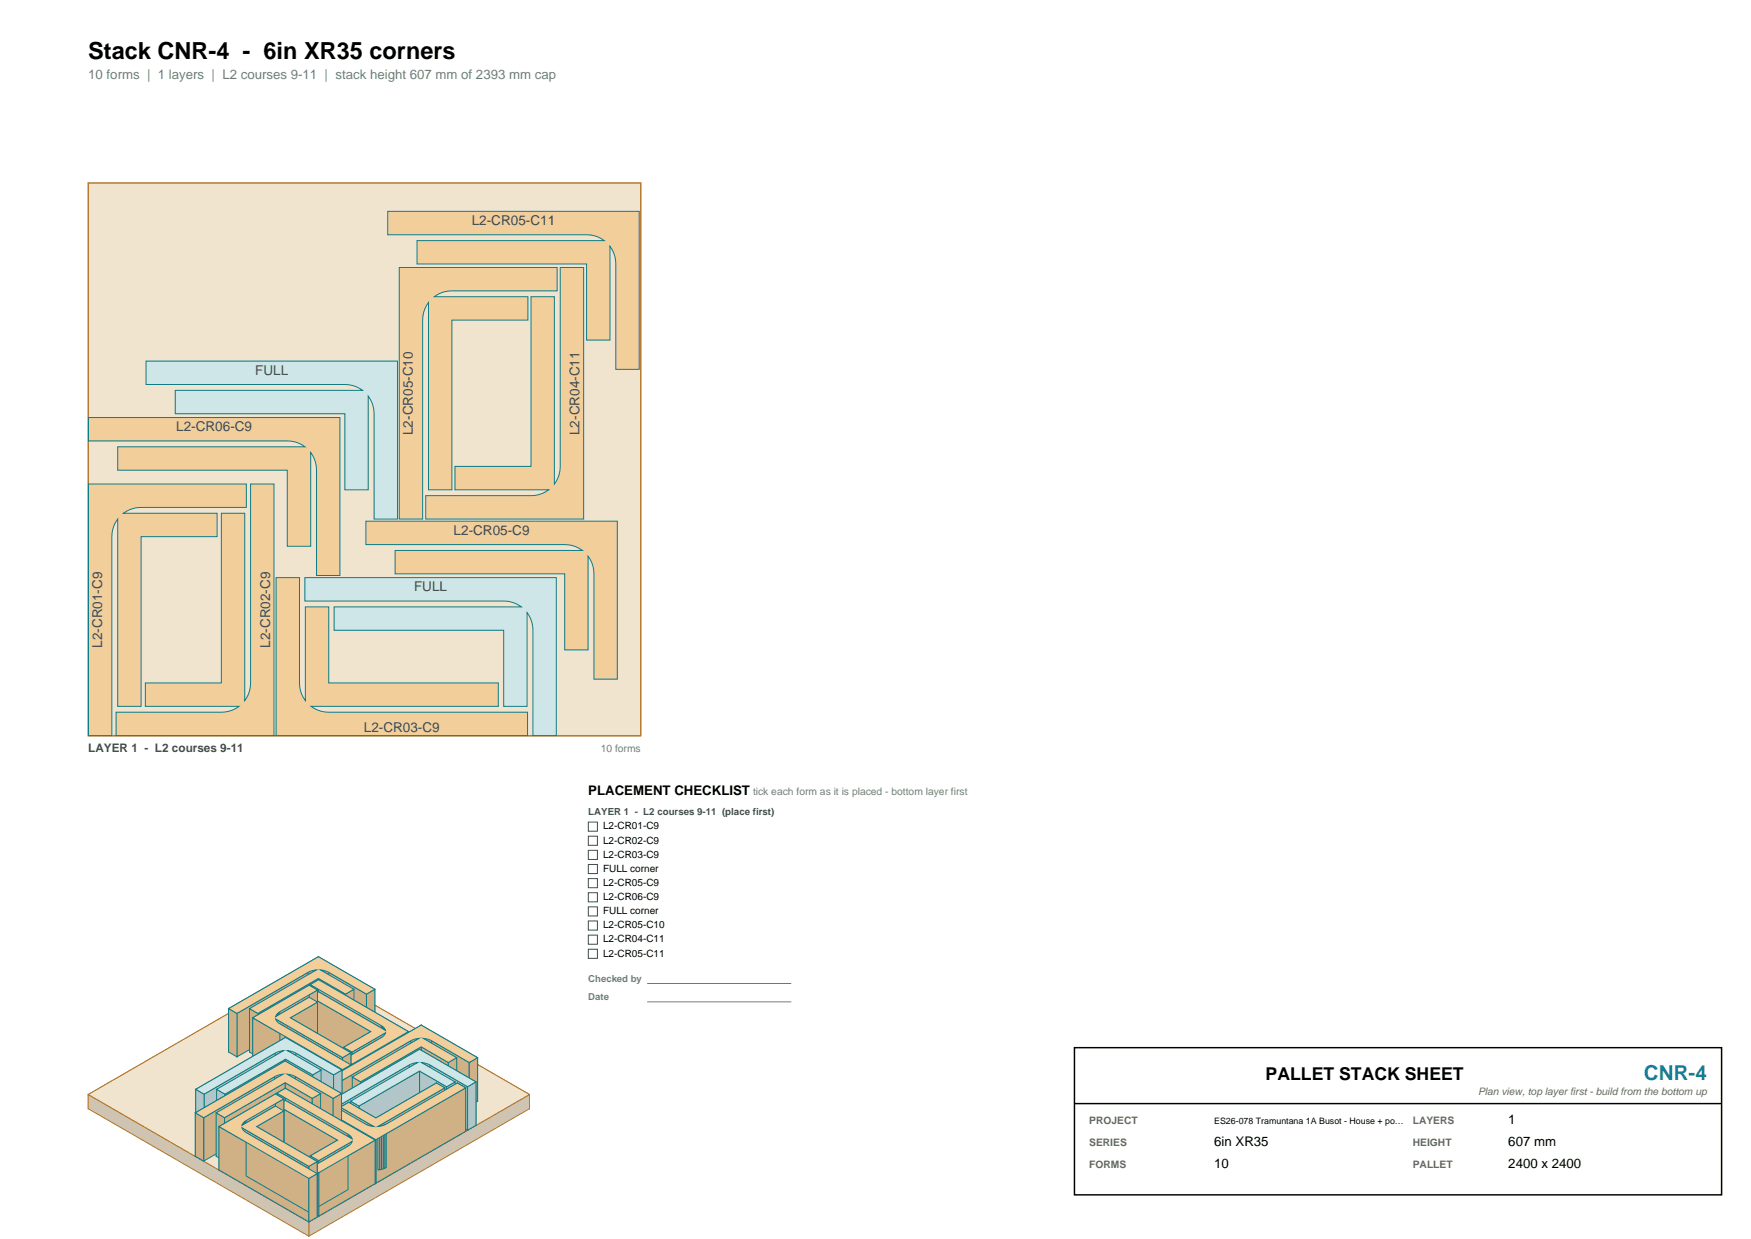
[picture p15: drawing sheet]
<svg xmlns="http://www.w3.org/2000/svg" width="420mm" height="297mm" viewBox="0 0 420 297" stroke-linecap="round" stroke-linejoin="round" font-family="sans-serif">
<defs><g id="words">
<text font-size="5.6" x="21.2" y="14.1">Stack CNR-4 - 6in XR35 corners</text>
<text font-size="4.9" fill="#1976d2" x="394.3" y="258.9">CNR-4</text>
<text font-size="4.2" x="303.6" y="258.9">PALLET STACK SHEET</text>
<text font-size="3.2" fill="#6b7c81" x="21.2" y="19.1">10 forms | 1 layers | L2 courses 9-11 | stack height 607 mm of 2393 mm cap</text>
<g font-size="3.2" fill="#3d4c50">
<text x="113.2" y="54">L2-CR05-C11</text>
<text x="61.2" y="89.8">FULL</text>
<text x="42.3" y="103.4">L2-CR06-C9</text>
<text x="99.1" y="104.3" transform="rotate(-90 99.1 104.3)">L2-CR05-C10</text>
<text x="139" y="104.3" transform="rotate(-90 139 104.3)">L2-CR04-C11</text>
<text x="108.8" y="128.2">L2-CR05-C9</text>
<text x="99.3" y="141.8">FULL</text>
<text x="24.5" y="155.3" transform="rotate(-90 24.5 155.3)">L2-CR01-C9</text>
<text x="64.8" y="155.3" transform="rotate(-90 64.8 155.3)">L2-CR02-C9</text>
<text x="87.3" y="175.4">L2-CR03-C9</text>
</g>
<g font-size="3.2">
<text x="141.1" y="190.5">PLACEMENT CHECKLIST</text>
<text x="361.8" y="269.5">1</text>
<text x="291.2" y="274.8">6in XR35</text>
<text x="361.8" y="274.8">607 mm</text>
<text x="291.2" y="280.1">10</text>
<text x="361.8" y="280.1">2400 x 2400</text>
</g>
<text font-size="2.8" fill="#3d4c50" x="21.2" y="180.3">LAYER 1 - L2 courses 9-11</text>
<g font-size="2.5" fill="#6b7c81">
<text x="144.1" y="180.3">10 forms</text>
<text x="180.6" y="190.5">tick each form as it is placed - bottom layer first</text>
</g>
<g font-size="2.5" fill="#666">
<text x="354.5" y="262.4">Plan view, top layer first - build from the bottom up</text>
<text x="261.3" y="269.5">PROJECT</text>
<text x="338.9" y="269.5">LAYERS</text>
<text x="261.3" y="274.8">SERIES</text>
<text x="338.9" y="274.8">HEIGHT</text>
<text x="261.3" y="280.1">FORMS</text>
<text x="338.9" y="280.1">PALLET</text>
</g>
<g font-size="2.4">
<text x="144.6" y="198.8">L2-CR01-C9</text>
<text x="144.6" y="202.2">L2-CR02-C9</text>
<text x="144.6" y="205.6">L2-CR03-C9</text>
<text x="144.6" y="209">FULL corner</text>
<text x="144.6" y="212.4">L2-CR05-C9</text>
<text x="144.6" y="215.8">L2-CR06-C9</text>
<text x="144.6" y="219.1">FULL corner</text>
<text x="144.6" y="222.5">L2-CR05-C10</text>
<text x="144.6" y="225.9">L2-CR04-C11</text>
<text x="144.6" y="229.3">L2-CR05-C11</text>
</g>
<text font-size="2.3" fill="#3d4c50" x="141.1" y="195.4">LAYER 1 - L2 courses 9-11 (place first)</text>
<g font-size="2.3" fill="#6b7c81">
<text x="141.1" y="235.4">Checked by</text>
<text x="141.1" y="239.8">Date</text>
</g>
<text font-size="2.1" x="291.2" y="269.5">ES26-078 Tramuntana 1A Busot - House + po…</text>
</g></defs>
<path d="M21.2 43.9h132.5v132.5h-132.5z" fill-rule="evenodd" fill="#f0e4ce" stroke="#b4762b" stroke-width=".35"/>
<g fill="#f2ce9b" stroke="#0e7c86" stroke-width=".24">
<path d="M21.2 116h37.9v5.6h-25.3a6.9 6.9 0 0 0-4.2 1.4h22.5v5.6h-18.3v40.7h-5.6v-44.9a6.9 6.9 0 0 0-1.4 4.2v47.7h-5.6z" fill-rule="evenodd"/>
<path d="M60.1 116h5.6v60.3h-37.9v-5.6h25.3a6.9 6.9 0 0 0 4.2-1.4h-22.4v-5.6h18.2v-40.7h5.6v44.9a6.9 6.9 0 0 0 1.4-4.1z" fill-rule="evenodd"/>
<path d="M66.2 138.5h5.6v25.2a6.9 6.9 0 0 0 1.4 4.2v-22.4h5.6v18.2h40.7v5.6h-44.9a6.9 6.9 0 0 0 4.2 1.4h47.7v5.6h-60.3z" fill-rule="evenodd"/>
</g>
<path d="M73.1 138.5h60.3v37.8h-5.6v-25.2a6.9 6.9 0 0 0-1.4-4.2v22.4h-5.6v-18.2h-40.7v-5.6h44.9a6.9 6.9 0 0 0-4.1-1.4h-47.8z" fill-rule="evenodd" fill="#cfe6e9" stroke="#0e7c86" stroke-width=".24"/>
<g fill="#f2ce9b" stroke="#0e7c86" stroke-width=".24">
<path d="M87.8 124.9h60.3v37.9h-5.6v-25.3a6.9 6.9 0 0 0-1.4-4.2v22.5h-5.6v-18.2h-40.7v-5.7h44.9a6.9 6.9 0 0 0-4.2-1.4h-47.7z" fill-rule="evenodd"/>
<path d="M21.2 100.1h60.3v37.9h-5.6v-25.3a6.9 6.9 0 0 0-1.4-4.2v22.4h-5.6v-18.2h-40.7v-5.6h44.9a6.9 6.9 0 0 0-4.1-1.4h-47.8z" fill-rule="evenodd"/>
</g>
<path d="M35 86.6h60.3v37.8h-5.6v-25.3a6.9 6.9 0 0 0-1.4-4.2v22.5h-5.6v-18.2h-40.7v-5.6h44.9a6.9 6.9 0 0 0-4.1-1.4h-47.8z" fill-rule="evenodd" fill="#cfe6e9" stroke="#0e7c86" stroke-width=".24"/>
<g fill="#f2ce9b" stroke="#0e7c86" stroke-width=".24">
<path d="M95.8 64.1h37.8v5.6h-25.2a6.9 6.9 0 0 0-4.2 1.4h22.4v5.6h-18.2v40.7h-5.6v-44.9a6.9 6.9 0 0 0-1.4 4.2v47.7h-5.6z" fill-rule="evenodd"/>
<path d="M134.4 64.1h5.6v60.3h-37.9v-5.6h25.3a6.9 6.9 0 0 0 4.2-1.4h-22.5v-5.6h18.3v-40.7h5.6v44.9a6.9 6.9 0 0 0 1.4-4.2z" fill-rule="evenodd"/>
<path d="M93 50.7h60.3v37.8h-5.6v-25.2a6.9 6.9 0 0 0-1.4-4.2v22.4h-5.6v-18.2h-40.7v-5.6h44.9a6.9 6.9 0 0 0-4.2-1.4h-47.7z" fill-rule="evenodd"/>
</g>
<g fill="#cec4b1" stroke="#b4762b" stroke-width=".24">
<path d="M74.1 231.8l52.9 30.6v3.4l-52.9-30.6z" fill-rule="evenodd"/>
<path d="M21.2 262.4l52.9-30.6v3.4l-52.9 30.6z" fill-rule="evenodd"/>
<path d="M74.1 292.9l52.9-30.5v3.4l-52.9 30.5z" fill-rule="evenodd"/>
<path d="M21.2 262.4l52.9 30.5v3.4l-52.9-30.5z" fill-rule="evenodd"/>
</g>
<path d="M21.2 262.4l52.9-30.6 52.9 30.6-52.9 30.5z" fill-rule="evenodd" fill="#f0e4ce" stroke="#b4762b" stroke-width=".24"/>
<g fill="#d0b185" stroke="#0e7c86" stroke-width=".24">
<path d="M75.5 232.6l.4-.1v10.4l-.4 .1z" fill-rule="evenodd"/>
<path d="M76.9 232.5l.4 .1v10.4l-.4-.1z" fill-rule="evenodd"/>
<path d="M75 232.6h.5v10.4l-.5 .1z" fill-rule="evenodd"/>
<path d="M77.3 232.6h.4v10.5l-.4-.1z" fill-rule="evenodd"/>
<path d="M74.6 232.8l.4-.2v10.5l-.4 .1z" fill-rule="evenodd"/>
<path d="M77.7 232.6l.4 .2v10.4l-.4-.1z" fill-rule="evenodd"/>
<path d="M74.2 232.9l.4-.1v10.4l-.4 .1z" fill-rule="evenodd"/>
<path d="M78.1 232.8l.4 .1v10.4l-.4-.1z" fill-rule="evenodd"/>
<path d="M73.9 233.1l.3-.2v10.4l-.3 .2z" fill-rule="evenodd"/>
<path d="M78.5 232.9l.4 .2v10.4l-.4-.2z" fill-rule="evenodd"/>
<path d="M76.4 229.3l13.5 7.8v10.5l-13.5-7.9z" fill-rule="evenodd"/>
<path d="M76.9 232.5l8 4.6v10.5l-8-4.7z" fill-rule="evenodd"/>
<path d="M54.8 241.8l21.6-12.5v10.4l-21.6 12.5z" fill-rule="evenodd"/>
<path d="M78.9 233.1l9 5.2v10.4l-9-5.2z" fill-rule="evenodd"/>
<path d="M76.4 234.5l6.5 3.8v10.4l-6.5-3.8z" fill-rule="evenodd"/>
<path d="M59.8 241.8l16.1-9.3v10.4l-16.1 9.3z" fill-rule="evenodd"/>
<path d="M82.9 238.3l2-1.2v10.5l-2 1.1z" fill-rule="evenodd"/>
<path d="M87.9 238.3l2-1.2v10.5l-2 1.1z" fill-rule="evenodd"/>
<path d="M56.8 242.9l17.1-9.8v10.4l-17.1 9.8z" fill-rule="evenodd"/>
<path d="M61.9 242.9l14.5-8.4v10.4l-14.5 8.4z" fill-rule="evenodd"/>
<path d="M59.8 241.8l2.1 1.1v10.4l-2.1-1.1z" fill-rule="evenodd"/>
<path d="M54.8 241.8l2 1.1v10.4l-2-1.1z" fill-rule="evenodd"/>
</g>
<path d="M54.8 241.8l21.6-12.5 13.5 7.8-2 1.2-9-5.2-2-.6 8 4.6-2 1.2-6.5-3.8-14.5 8.4-2.1-1.1 16.1-9.3-.4 .1-1.6 .5-17.1 9.8z" fill-rule="evenodd" fill="#f2ce9b" stroke="#0e7c86" stroke-width=".24"/>
<g fill="#d0b185" stroke="#0e7c86" stroke-width=".24">
<path d="M74.4 236l2-1.1v10.4l-2 1.1z" fill-rule="evenodd"/>
<path d="M74.4 238.9l2-1.2v10.5l-2 1.1z" fill-rule="evenodd"/>
<path d="M74.4 236l17.1 9.9v10.4l-17.1-9.9z" fill-rule="evenodd"/>
<path d="M76.4 234.9l21.6 12.4v10.4l-21.6-12.4z" fill-rule="evenodd"/>
<path d="M76.4 237.7l16.1 9.3v10.4l-16.1-9.2z" fill-rule="evenodd"/>
<path d="M74.4 238.9l14.5 8.4v10.4l-14.5-8.4z" fill-rule="evenodd"/>
<path d="M91.5 245.9l.3 .2v10.4l-.3-.2z" fill-rule="evenodd"/>
<path d="M91.8 246.1l.2 .2v10.4l-.2-.2z" fill-rule="evenodd"/>
<path d="M92 246.3l.2 .2v10.4l-.2-.2z" fill-rule="evenodd"/>
<path d="M92.2 246.5l.2 .3v10.4l-.2-.3z" fill-rule="evenodd"/>
<path d="M92.4 246.8l.1 10.6z" fill-rule="evenodd"/>
<path d="M92.5 247.6l-.1 10.6z" fill-rule="evenodd"/>
<path d="M92.4 247.8v10.4l-.2 .3v-10.4z" fill-rule="evenodd"/>
<path d="M92.2 248.1v10.4l-.2 .2v-10.4z" fill-rule="evenodd"/>
<path d="M91.8 248.5l.2-.2v10.4l-.2 .2z" fill-rule="evenodd"/>
<path d="M91.5 248.7l.3-.2v10.4l-.3 .2z" fill-rule="evenodd"/>
<path d="M82.4 251.1l6.5-3.8v10.4l-6.5 3.8z" fill-rule="evenodd"/>
<path d="M84.4 252.2l8.1-4.6v10.4l-8.1 4.6z" fill-rule="evenodd"/>
<path d="M84.4 255.1l13.6-7.8v10.4l-13.6 7.8z" fill-rule="evenodd"/>
<path d="M82.4 253.9l9.1-5.2v10.4l-9.1 5.3z" fill-rule="evenodd"/>
<path d="M82.4 251.1l2 1.1v10.4l-2-1.1z" fill-rule="evenodd"/>
<path d="M82.4 253.9l2 1.2v10.4l-2-1.1z" fill-rule="evenodd"/>
</g>
<path d="M74.4 236l2-1.1 21.6 12.4-13.6 7.8-2-1.2 9.1-5.2 .5-.4 .5-.7-8.1 4.6-2-1.1 6.5-3.8-14.5-8.4 2-1.2 16.1 9.3-.1-.2-.9-.9z" fill-rule="evenodd" fill="#f2ce9b" stroke="#0e7c86" stroke-width=".24"/>
<g fill="#d0b185" stroke="#0e7c86" stroke-width=".24">
<path d="M74.2 236.2l2 1.1v10.4l-2-1.1z" fill-rule="evenodd"/>
<path d="M74.2 239.1l2 1.1v10.4l-2-1.1z" fill-rule="evenodd"/>
<path d="M67.1 242.5l9.1-5.2v10.4l-9.1 5.2z" fill-rule="evenodd"/>
<path d="M60.6 244l13.6-7.8v10.4l-13.6 7.8z" fill-rule="evenodd"/>
<path d="M66.1 243.7l8.1-4.6v10.4l-8.1 4.6z" fill-rule="evenodd"/>
<path d="M69.6 244l6.6-3.8v10.4l-6.6 3.8z" fill-rule="evenodd"/>
<path d="M66.8 242.7l.3-.2v10.4l-.3 .2z" fill-rule="evenodd"/>
<path d="M66.6 243l.2-.3v10.4l-.2 .3z" fill-rule="evenodd"/>
<path d="M66.6 243v10.4l-.2 .2v-10.4z" fill-rule="evenodd"/>
<path d="M66.4 243.2v10.4l-.2 .3v-10.5z" fill-rule="evenodd"/>
<path d="M66.2 243.4l-.1 10.7z" fill-rule="evenodd"/>
<path d="M66.1 244.3l.1 10.6z" fill-rule="evenodd"/>
<path d="M66.2 244.5l.2 .2v10.5l-.2-.3z" fill-rule="evenodd"/>
<path d="M66.4 244.7l.2 .3v10.4l-.2-.2z" fill-rule="evenodd"/>
<path d="M66.6 245l.2 .2v10.4l-.2-.2z" fill-rule="evenodd"/>
<path d="M66.8 245.2l.3 .2v10.4l-.3-.2z" fill-rule="evenodd"/>
<path d="M69.6 244l14.6 8.4v10.4l-14.6-8.4z" fill-rule="evenodd"/>
<path d="M66.1 244.3l16.1 9.2v10.4l-16.1-9.2z" fill-rule="evenodd"/>
<path d="M60.6 244l21.6 12.4v10.4l-21.6-12.4z" fill-rule="evenodd"/>
<path d="M67.1 245.4l17.1 9.9v10.4l-17.1-9.9z" fill-rule="evenodd"/>
<path d="M82.2 253.5l2-1.1v10.4l-2 1.1z" fill-rule="evenodd"/>
<path d="M82.2 256.4l2-1.1v10.4l-2 1.1z" fill-rule="evenodd"/>
</g>
<path d="M60.6 244l13.6-7.8 2 1.1-9.1 5.2-.5 .5-.5 .7 8.1-4.6 2 1.1-6.6 3.8 14.6 8.4-2 1.1-16.1-9.2 .1 .2 .9 .9 17.1 9.9-2 1.1z" fill-rule="evenodd" fill="#f2ce9b" stroke="#0e7c86" stroke-width=".24"/>
<g fill="#d0b185" stroke="#0e7c86" stroke-width=".24">
<path d="M100.1 249l.4-.1v10.4l-.4 .1z" fill-rule="evenodd"/>
<path d="M101.5 248.9l.4 .1v10.4l-.4-.1z" fill-rule="evenodd"/>
<path d="M99.7 249h.4v10.4h-.4z" fill-rule="evenodd"/>
<path d="M101.9 249h.5v10.5l-.5-.1z" fill-rule="evenodd"/>
<path d="M99.3 249.2l.4-.2v10.4l-.4 .2z" fill-rule="evenodd"/>
<path d="M102.4 249l.4 .2v10.4l-.4-.1z" fill-rule="evenodd"/>
<path d="M98.9 249.3l.4-.1v10.4l-.4 .1z" fill-rule="evenodd"/>
<path d="M102.8 249.2l.4 .1v10.4l-.4-.1z" fill-rule="evenodd"/>
<path d="M98.5 249.5l.4-.2v10.4l-.4 .2z" fill-rule="evenodd"/>
<path d="M103.2 249.3l.3 .2v10.4l-.3-.2z" fill-rule="evenodd"/>
<path d="M101 245.7l13.6 7.8v10.4l-13.6-7.8z" fill-rule="evenodd"/>
<path d="M101.5 248.9l8 4.6v10.4l-8-4.6z" fill-rule="evenodd"/>
<path d="M79.5 258.2l21.5-12.5v10.4l-21.5 12.5z" fill-rule="evenodd"/>
<path d="M103.5 249.5l9.1 5.2v10.4l-9.1-5.2z" fill-rule="evenodd"/>
<path d="M101 250.9l6.5 3.8v10.4l-6.5-3.8z" fill-rule="evenodd"/>
<path d="M84.5 258.2l16-9.3v10.4l-16 9.3z" fill-rule="evenodd"/>
<path d="M107.5 254.7l2-1.2v10.4l-2 1.2z" fill-rule="evenodd"/>
<path d="M112.6 254.7l2-1.2v10.4l-2 1.2z" fill-rule="evenodd"/>
<path d="M81.5 259.3l17-9.8v10.4l-17 9.8z" fill-rule="evenodd"/>
<path d="M86.5 259.3l14.5-8.4v10.4l-14.5 8.4z" fill-rule="evenodd"/>
<path d="M84.5 258.2l2 1.1v10.4l-2-1.1z" fill-rule="evenodd"/>
<path d="M79.5 258.2l2 1.1v10.4l-2-1.1z" fill-rule="evenodd"/>
</g>
<path d="M79.5 258.2l21.5-12.5 13.6 7.8-2 1.2-9.1-5.2-2-.6 8 4.6-2 1.2-6.5-3.8-14.5 8.4-2-1.1 16-9.3-.4 .1-1.6 .5-17 9.8z" fill-rule="evenodd" fill="#f2ce9b" stroke="#0e7c86" stroke-width=".24"/>
<g fill="#b2c5c8" stroke="#0e7c86" stroke-width=".24">
<path d="M67.6 251.9h.4v10.4h-.4z" fill-rule="evenodd"/>
<path d="M69 251.9h.4v10.4h-.4z" fill-rule="evenodd"/>
<path d="M67.1 252l.5-.1v10.4l-.5 .1z" fill-rule="evenodd"/>
<path d="M69.4 251.9l.4 .1v10.4l-.4-.1z" fill-rule="evenodd"/>
<path d="M66.7 252.1l.4-.1v10.4l-.4 .1z" fill-rule="evenodd"/>
<path d="M69.8 252l.5 .1v10.4l-.5-.1z" fill-rule="evenodd"/>
<path d="M66.3 252.3l.4-.2v10.4l-.4 .2z" fill-rule="evenodd"/>
<path d="M70.3 252.1l.3 .2v10.4l-.3-.2z" fill-rule="evenodd"/>
<path d="M66 252.4l.3-.1v10.4l-.3 .2z" fill-rule="evenodd"/>
<path d="M70.6 252.3l.4 .1v10.5l-.4-.2z" fill-rule="evenodd"/>
<path d="M68.5 248.7l13.5 7.8v10.4l-13.5-7.8z" fill-rule="evenodd"/>
<path d="M69 251.9l8 4.6v10.4l-8-4.6z" fill-rule="evenodd"/>
<path d="M47 261.1l21.5-12.4v10.4l-21.5 12.4z" fill-rule="evenodd"/>
<path d="M71 252.4l9 5.3v10.4l-9-5.2z" fill-rule="evenodd"/>
<path d="M68.5 253.9l6.5 3.8v10.4l-6.5-3.8z" fill-rule="evenodd"/>
<path d="M52 261.1l16-9.2v10.4l-16 9.2z" fill-rule="evenodd"/>
<path d="M75 257.7l2-1.2v10.4l-2 1.2z" fill-rule="evenodd"/>
<path d="M80 257.7l2-1.2v10.4l-2 1.2z" fill-rule="evenodd"/>
<path d="M49 262.3l17-9.9v10.5l-17 9.8z" fill-rule="evenodd"/>
<path d="M54 262.3l14.5-8.4v10.4l-14.5 8.4z" fill-rule="evenodd"/>
<path d="M52 261.1l2 1.2v10.4l-2-1.2z" fill-rule="evenodd"/>
<path d="M47 261.1l2 1.2v10.4l-2-1.2z" fill-rule="evenodd"/>
</g>
<path d="M47 261.1l21.5-12.4 13.5 7.8-2 1.2-9-5.3-2-.5 8 4.6-2 1.2-6.5-3.8-14.5 8.4-2-1.2 16-9.2h-.4l-1.6 .5-17 9.9z" fill-rule="evenodd" fill="#cfe6e9" stroke="#0e7c86" stroke-width=".24"/>
<g fill="#b2c5c8" stroke="#0e7c86" stroke-width=".24">
<path d="M99.7 254.8l.4-.1v10.4l-.4 .1z" fill-rule="evenodd"/>
<path d="M101.1 254.7l.5 .1v10.4l-.5-.1z" fill-rule="evenodd"/>
<path d="M99.3 254.8h.4v10.4l-.4 .1z" fill-rule="evenodd"/>
<path d="M101.6 254.8h.4v10.5l-.4-.1z" fill-rule="evenodd"/>
<path d="M98.9 255l.4-.2v10.5l-.4 .1z" fill-rule="evenodd"/>
<path d="M102 254.8l.4 .2v10.4l-.4-.1z" fill-rule="evenodd"/>
<path d="M98.5 255.1l.4-.1v10.4l-.4 .1z" fill-rule="evenodd"/>
<path d="M102.4 255l.4 .1v10.4l-.4-.1z" fill-rule="evenodd"/>
<path d="M98.1 255.3l.4-.2v10.4l-.4 .2z" fill-rule="evenodd"/>
<path d="M102.8 255.1l.3 .2v10.4l-.3-.2z" fill-rule="evenodd"/>
<path d="M100.6 251.5l13.6 7.8v10.5l-13.6-7.9z" fill-rule="evenodd"/>
<path d="M101.1 254.7l8.1 4.6v10.5l-8.1-4.7z" fill-rule="evenodd"/>
<path d="M79.1 264l21.5-12.5v10.4l-21.5 12.5z" fill-rule="evenodd"/>
<path d="M103.1 255.3l9.1 5.2v10.4l-9.1-5.2z" fill-rule="evenodd"/>
<path d="M100.6 256.7l6.5 3.8v10.4l-6.5-3.7z" fill-rule="evenodd"/>
<path d="M84.1 264l16-9.3v10.4l-16 9.3z" fill-rule="evenodd"/>
<path d="M107.1 260.5l2.1-1.2v10.5l-2.1 1.1z" fill-rule="evenodd"/>
<path d="M112.2 260.5l2-1.2v10.5l-2 1.1z" fill-rule="evenodd"/>
<path d="M81.1 265.1l17-9.8v10.4l-17 9.8z" fill-rule="evenodd"/>
<path d="M86.1 265.1l14.5-8.4v10.5l-14.5 8.3z" fill-rule="evenodd"/>
<path d="M84.1 264l2 1.1v10.4l-2-1.1z" fill-rule="evenodd"/>
<path d="M79.1 264l2 1.1v10.4l-2-1.1z" fill-rule="evenodd"/>
</g>
<path d="M79.1 264l21.5-12.5 13.6 7.8-2 1.2-9.1-5.2-2-.6 8.1 4.6-2.1 1.2-6.5-3.8-14.5 8.4-2-1.1 16-9.3-.4 .1-1.6 .5-17 9.8z" fill-rule="evenodd" fill="#cfe6e9" stroke="#0e7c86" stroke-width=".24"/>
<g fill="#d0b185" stroke="#0e7c86" stroke-width=".24">
<path d="M104.7 259.6l2 1.2v10.4l-2-1.2z" fill-rule="evenodd"/>
<path d="M109.7 259.6l2 1.2v10.4l-2-1.2z" fill-rule="evenodd"/>
<path d="M90.2 268l14.5-8.4v10.4l-14.5 8.4z" fill-rule="evenodd"/>
<path d="M92.6 269.5l17.1-9.9v10.4l-17.1 9.9z" fill-rule="evenodd"/>
<path d="M81.6 265.4l2-1.2v10.4l-2 1.2z" fill-rule="evenodd"/>
<path d="M76.6 265.4l2-1.2v10.4l-2 1.2z" fill-rule="evenodd"/>
<path d="M90.6 270l16.1-9.2v10.4l-16.1 9.2z" fill-rule="evenodd"/>
<path d="M83.6 264.2l6.6 3.8v10.4l-6.6-3.8z" fill-rule="evenodd"/>
<path d="M78.6 264.2l9.1 5.3v10.4l-9.1-5.3z" fill-rule="evenodd"/>
<path d="M90.2 273.2l21.5-12.4v10.4l-21.5 12.4z" fill-rule="evenodd"/>
<path d="M81.6 265.4l8.1 4.6v10.4l-8.1-4.6z" fill-rule="evenodd"/>
<path d="M76.6 265.4l13.6 7.8v10.4l-13.6-7.8z" fill-rule="evenodd"/>
<path d="M87.7 269.5l.3 .1v10.4l-.3-.1z" fill-rule="evenodd"/>
<path d="M92.3 269.6l.3-.1v10.4l-.3 .1z" fill-rule="evenodd"/>
<path d="M88 269.6l.4 .2v10.4l-.4-.2z" fill-rule="evenodd"/>
<path d="M91.9 269.8l.4-.2v10.4l-.4 .2z" fill-rule="evenodd"/>
<path d="M88.4 269.8l.4 .1v10.4l-.4-.1z" fill-rule="evenodd"/>
<path d="M91.5 269.9l.4-.1v10.4l-.4 .1z" fill-rule="evenodd"/>
<path d="M88.8 269.9l.4 .1v10.4l-.4-.1z" fill-rule="evenodd"/>
<path d="M91.1 270l.4-.1v10.4l-.4 .1z" fill-rule="evenodd"/>
<path d="M89.2 270h.5v10.4h-.5z" fill-rule="evenodd"/>
<path d="M90.6 270h.5v10.4h-.5z" fill-rule="evenodd"/>
</g>
<path d="M76.6 265.4l2-1.2 9.1 5.3 2 .5-8.1-4.6 2-1.2 6.6 3.8 14.5-8.4 2 1.2-16.1 9.2h.5l1.5-.5 17.1-9.9 2 1.2-21.5 12.4z" fill-rule="evenodd" fill="#f2ce9b" stroke="#0e7c86" stroke-width=".24"/>
<g fill="#d0b185" stroke="#0e7c86" stroke-width=".24">
<path d="M67.5 257.5h.4v10.4l-.4 .1z" fill-rule="evenodd"/>
<path d="M68.9 257.5l.4 .1v10.4l-.4-.1z" fill-rule="evenodd"/>
<path d="M67 257.6l.5-.1v10.5h-.5z" fill-rule="evenodd"/>
<path d="M69.3 257.6h.4v10.4h-.4z" fill-rule="evenodd"/>
<path d="M66.6 257.8l.4-.2v10.4l-.4 .2z" fill-rule="evenodd"/>
<path d="M69.7 257.6l.5 .2v10.4l-.5-.2z" fill-rule="evenodd"/>
<path d="M66.2 257.9l.4-.1v10.4l-.4 .1z" fill-rule="evenodd"/>
<path d="M70.2 257.8l.3 .1v10.4l-.3-.1z" fill-rule="evenodd"/>
<path d="M65.9 258.1l.3-.2v10.4l-.3 .2z" fill-rule="evenodd"/>
<path d="M70.5 257.9l.4 .2v10.4l-.4-.2z" fill-rule="evenodd"/>
<path d="M68.4 254.3l13.5 7.8v10.4l-13.5-7.8z" fill-rule="evenodd"/>
<path d="M68.9 257.5l8 4.6v10.4l-8-4.6z" fill-rule="evenodd"/>
<path d="M46.9 266.8l21.5-12.5v10.4l-21.5 12.5z" fill-rule="evenodd"/>
<path d="M70.9 258.1l9 5.2v10.4l-9-5.2z" fill-rule="evenodd"/>
<path d="M68.4 259.5l6.5 3.8v10.4l-6.5-3.8z" fill-rule="evenodd"/>
<path d="M51.9 266.8l16-9.3v10.4l-16 9.3z" fill-rule="evenodd"/>
<path d="M74.9 263.3l2-1.2v10.4l-2 1.2z" fill-rule="evenodd"/>
<path d="M79.9 263.3l2-1.2v10.4l-2 1.2z" fill-rule="evenodd"/>
<path d="M48.9 267.9l17-9.8v10.4l-17 9.8z" fill-rule="evenodd"/>
<path d="M53.9 267.9l14.5-8.4v10.4l-14.5 8.4z" fill-rule="evenodd"/>
<path d="M51.9 266.8l2 1.1v10.4l-2-1.1z" fill-rule="evenodd"/>
<path d="M46.9 266.8l2 1.1v10.4l-2-1.1z" fill-rule="evenodd"/>
</g>
<path d="M46.9 266.8l21.5-12.5 13.5 7.8-2 1.2-9-5.2-2-.6 8 4.6-2 1.2-6.5-3.8-14.5 8.4-2-1.1 16-9.3h-.4l-1.6 .6-17 9.8z" fill-rule="evenodd" fill="#f2ce9b" stroke="#0e7c86" stroke-width=".24"/>
<g fill="#d0b185" stroke="#0e7c86" stroke-width=".24">
<path d="M66.4 262l2-1.1v10.4l-2 1.1z" fill-rule="evenodd"/>
<path d="M66.4 264.9l2-1.1v10.4l-2 1.1z" fill-rule="evenodd"/>
<path d="M66.4 262l17.1 9.9v10.4l-17.1-9.9z" fill-rule="evenodd"/>
<path d="M68.4 260.9l21.6 12.4v10.4l-21.6-12.4z" fill-rule="evenodd"/>
<path d="M68.4 263.8l16.1 9.2v10.4l-16.1-9.2z" fill-rule="evenodd"/>
<path d="M66.4 264.9l14.6 8.4v10.4l-14.6-8.4z" fill-rule="evenodd"/>
<path d="M83.5 271.9l.3 .2v10.4l-.3-.2z" fill-rule="evenodd"/>
<path d="M83.8 272.1l.2 .2v10.4l-.2-.2z" fill-rule="evenodd"/>
<path d="M84 272.3l.2 .2v10.4l-.2-.2z" fill-rule="evenodd"/>
<path d="M84.2 272.5l.2 .3v10.4l-.2-.3z" fill-rule="evenodd"/>
<path d="M84.4 272.8l.1 10.6z" fill-rule="evenodd"/>
<path d="M84.5 273.6l-.1 10.6z" fill-rule="evenodd"/>
<path d="M84.4 273.8v10.4l-.2 .3v-10.4z" fill-rule="evenodd"/>
<path d="M84.2 274.1v10.4l-.2 .2v-10.4z" fill-rule="evenodd"/>
<path d="M83.8 274.5l.2-.2v10.4l-.2 .3z" fill-rule="evenodd"/>
<path d="M83.5 274.7l.3-.2v10.5l-.3 .2z" fill-rule="evenodd"/>
<path d="M74.4 277.1l6.6-3.8v10.4l-6.6 3.8z" fill-rule="evenodd"/>
<path d="M76.4 278.2l8.1-4.6v10.4l-8.1 4.6z" fill-rule="evenodd"/>
<path d="M76.4 281.1l13.6-7.8v10.4l-13.6 7.8z" fill-rule="evenodd"/>
<path d="M74.4 280l9.1-5.3v10.5l-9.1 5.2z" fill-rule="evenodd"/>
<path d="M74.4 277.1l2 1.1v10.4l-2-1.1z" fill-rule="evenodd"/>
<path d="M74.4 280l2 1.1v10.4l-2-1.1z" fill-rule="evenodd"/>
</g>
<path d="M66.4 262l2-1.1 21.6 12.4-13.6 7.8-2-1.1 9.1-5.3 .5-.4 .5-.7-8.1 4.6-2-1.1 6.6-3.8-14.6-8.4 2-1.1 16.1 9.2-.1-.2-.9-.9z" fill-rule="evenodd" fill="#f2ce9b" stroke="#0e7c86" stroke-width=".24"/>
<g fill="#d0b185" stroke="#0e7c86" stroke-width=".24">
<path d="M66.1 262.2l2 1.2v10.4l-2-1.1z" fill-rule="evenodd"/>
<path d="M66.1 265.1l2 1.2v10.4l-2-1.2z" fill-rule="evenodd"/>
<path d="M59 268.6l9.1-5.2v10.4l-9.1 5.2z" fill-rule="evenodd"/>
<path d="M52.5 270l13.6-7.8v10.5l-13.6 7.8z" fill-rule="evenodd"/>
<path d="M58 269.8l8.1-4.7v10.4l-8.1 4.7z" fill-rule="evenodd"/>
<path d="M61.6 270l6.5-3.7v10.4l-6.5 3.8z" fill-rule="evenodd"/>
<path d="M58.7 268.8l.3-.2v10.4l-.3 .2z" fill-rule="evenodd"/>
<path d="M58.5 269l.2-.2v10.4l-.2 .2z" fill-rule="evenodd"/>
<path d="M58.5 269v10.4l-.2 .3v-10.4z" fill-rule="evenodd"/>
<path d="M58.3 269.3v10.4l-.2 .2v-10.4z" fill-rule="evenodd"/>
<path d="M58.1 269.5l-.1 10.7z" fill-rule="evenodd"/>
<path d="M58 270.3l.1 10.7z" fill-rule="evenodd"/>
<path d="M58.1 270.6l.2 .2v10.4l-.2-.2z" fill-rule="evenodd"/>
<path d="M58.3 270.8l.2 .3v10.4l-.2-.3z" fill-rule="evenodd"/>
<path d="M58.5 271.1l.2 .2v10.4l-.2-.2z" fill-rule="evenodd"/>
<path d="M58.7 271.3l.3 .2v10.4l-.3-.2z" fill-rule="evenodd"/>
<path d="M61.6 270l14.5 8.4v10.4l-14.5-8.3z" fill-rule="evenodd"/>
<path d="M58 270.3l16.1 9.3v10.4l-16.1-9.3z" fill-rule="evenodd"/>
<path d="M52.5 270l21.6 12.5v10.4l-21.6-12.4z" fill-rule="evenodd"/>
<path d="M59 271.5l17.1 9.8v10.4l-17.1-9.8z" fill-rule="evenodd"/>
<path d="M74.1 279.6l2-1.2v10.4l-2 1.2z" fill-rule="evenodd"/>
<path d="M74.1 282.5l2-1.2v10.4l-2 1.2z" fill-rule="evenodd"/>
</g>
<path d="M52.5 270l13.6-7.8 2 1.2-9.1 5.2-.5 .4-.5 .8 8.1-4.7 2 1.2-6.5 3.7 14.5 8.4-2 1.2-16.1-9.3 .1 .3 .9 .9 17.1 9.8-2 1.2z" fill-rule="evenodd" fill="#f2ce9b" stroke="#0e7c86" stroke-width=".24"/>
<path d="M141.1 197.1h2.2v2.1h-2.2zM141.1 200.4h2.2v2.2h-2.2zM141.1 203.8h2.2v2.2h-2.2zM141.1 207.2h2.2v2.2h-2.2zM141.1 210.6h2.2v2.2h-2.2zM141.1 214h2.2v2.2h-2.2zM141.1 217.4h2.2v2.2h-2.2zM141.1 220.8h2.2v2.2h-2.2zM141.1 224.2h2.2v2.1h-2.2zM141.1 227.5h2.2v2.2h-2.2z" fill="none" stroke="#3d4c50" stroke-width=".24"/>
<path d="M155.2 235.8h34.6M155.2 240.2h34.6" fill="none" stroke="#6b7c81" stroke-width=".24"/>
<path d="M257.7 251.1h155.2v35.3h-155.2z" fill-rule="evenodd" fill="#fff" stroke="#000" stroke-width=".35"/>
<path d="M257.7 264.5h155.2" fill="none" stroke="#000" stroke-width=".35"/>
<use href="#words"/>
</svg>
